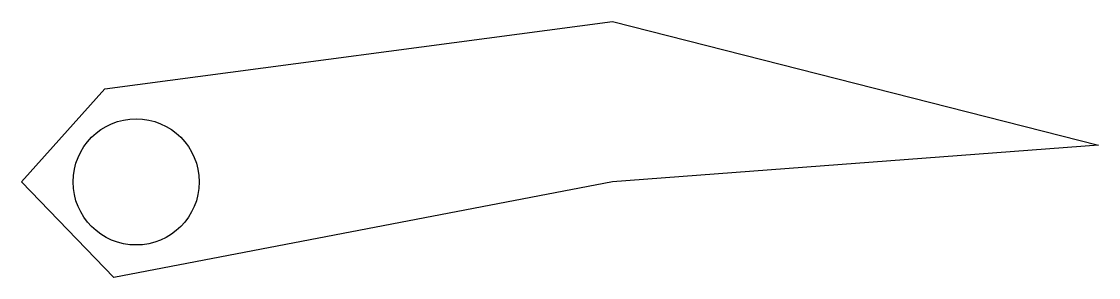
# Model space of a CAD drawing. Extents: x 2.95 to 8.38, y -0.48 to 0.81.
import ezdxf

# ---------------------------------------------------------------- set-up
doc = ezdxf.new("R2010")
doc.units = 0
doc.header["$MEASUREMENT"] = 0
doc.layers.add('VISIBLE', color=7, linetype='CONTINUOUS')

msp = doc.modelspace()

# ---------------------------------------------------------------- linework, layer by layer
at = {"layer": 'VISIBLE'}
for p, q in [((3.3731, 0.4689), (5.9288, 0.8069)), ((5.9288, 0.8069), (8.3763, 0.1849)), ((2.9539, 0), (3.3731, 0.4689)), ((8.3763, 0.1849), (5.9288, 0)), ((2.9539, 0), (3.4185, -0.4808)), ((5.9288, 0), (3.4185, -0.4808))]:
    msp.add_line(p, q, dxfattribs=at)
msp.add_circle((3.5308, 0), 0.3175, dxfattribs=at)

doc.saveas('drawing.dxf')
